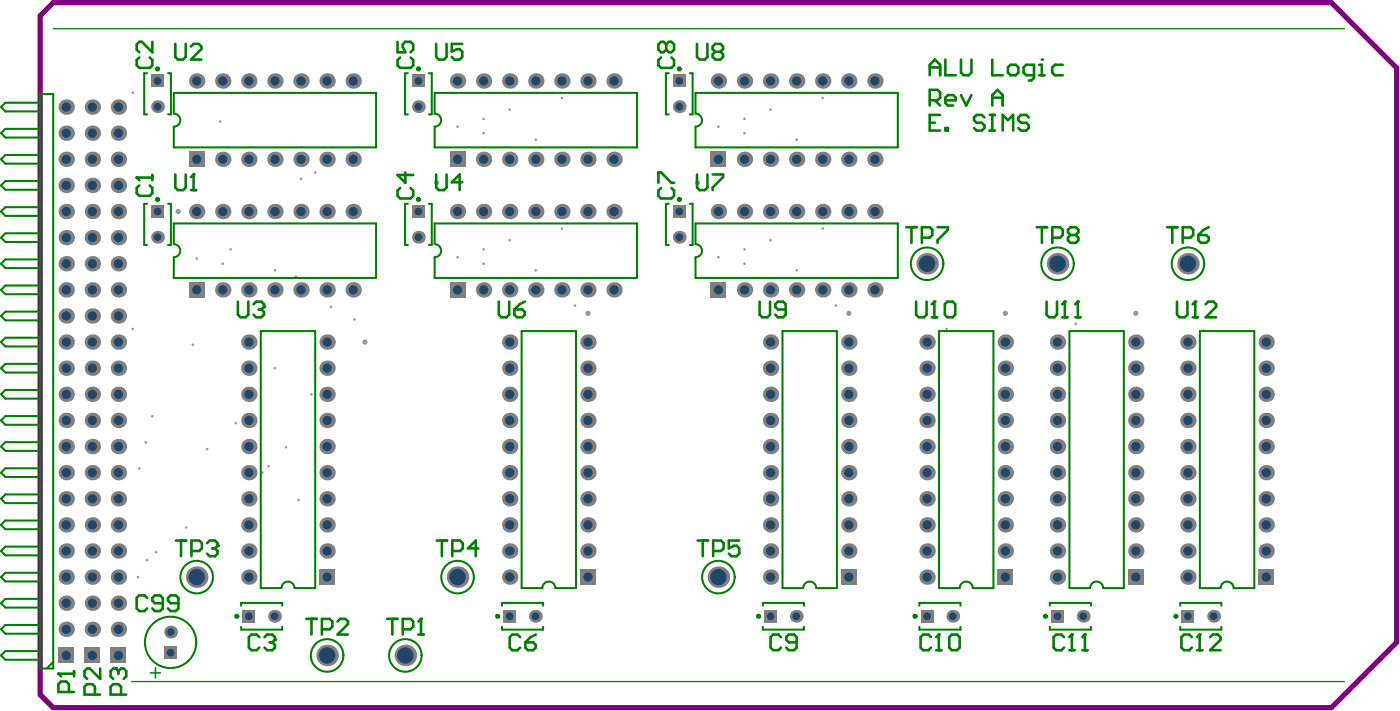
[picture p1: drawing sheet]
<svg xmlns="http://www.w3.org/2000/svg" width="454mm" height="230mm" viewBox="0 0 454 230" stroke-linecap="round" stroke-linejoin="round" font-family="sans-serif">
<path d="M17.3 .9h414.5l21.1 21.1v186.1l-21.1 21.2h-414.5l-4.3-4.2v-220z" fill="none" stroke="#800080" stroke-width="1.7"/>
<g fill="#a6968d">
<circle cx="307" cy="106.6" r=".42"/>
<circle cx="348.9" cy="104.9" r=".42"/>
<circle cx="115" cy="103.5" r=".42"/>
<circle cx="390.3" cy="107" r=".42"/>
<circle cx="47.3" cy="143.3" r=".42"/>
<circle cx="49.4" cy="134.9" r=".42"/>
<circle cx="45.2" cy="151.8" r=".42"/>
<circle cx="190.7" cy="101.5" r=".85"/>
<circle cx="275.3" cy="101.5" r=".85"/>
<circle cx="186.5" cy="99" r=".42"/>
<circle cx="271.1" cy="99" r=".42"/>
<circle cx="368.3" cy="101.5" r=".85"/>
<circle cx="326" cy="101.5" r=".85"/>
<circle cx="62.5" cy="111.7" r=".42"/>
<circle cx="118.4" cy="110.8" r=".85"/>
<circle cx="50.7" cy="178.9" r=".42"/>
<circle cx="47.7" cy="181.5" r=".42"/>
<circle cx="44.8" cy="187" r=".42"/>
<circle cx="266.8" cy="31.7" r=".42"/>
<circle cx="182.2" cy="31.7" r=".42"/>
<circle cx="60.4" cy="170.9" r=".42"/>
<circle cx="57.8" cy="68.5" r=".85"/>
<circle cx="96.8" cy="162" r=".42"/>
<circle cx="96" cy="89.7" r=".42"/>
<circle cx="92.8" cy="144.9" r=".42"/>
<circle cx="89.2" cy="87.6" r=".42"/>
<circle cx="72.2" cy="85.5" r=".42"/>
<circle cx="63.8" cy="83.8" r=".42"/>
<circle cx="87.1" cy="151" r=".42"/>
<circle cx="85" cy="153.1" r=".42"/>
<circle cx="43.1" cy="30" r=".42"/>
<circle cx="43.1" cy="106.6" r=".42"/>
<circle cx="74.8" cy="80.8" r=".42"/>
<circle cx="97.6" cy="58" r=".42"/>
<circle cx="102.3" cy="55.8" r=".42"/>
<circle cx="71.4" cy="39.3" r=".42"/>
<circle cx="107.4" cy="99.4" r=".42"/>
<circle cx="258.4" cy="45.3" r=".42"/>
<circle cx="249.9" cy="35.5" r=".42"/>
<circle cx="173.8" cy="45.3" r=".42"/>
<circle cx="165.3" cy="35.5" r=".42"/>
<circle cx="156.8" cy="38.5" r=".42"/>
<circle cx="241.4" cy="38.5" r=".42"/>
<circle cx="241.4" cy="80.8" r=".42"/>
<circle cx="249.9" cy="77.8" r=".42"/>
<circle cx="165.3" cy="77.8" r=".42"/>
<circle cx="156.8" cy="80.8" r=".42"/>
<circle cx="148.4" cy="83.3" r=".42"/>
<circle cx="226.2" cy="59.2" r=".85"/>
<circle cx="141.6" cy="59.2" r=".85"/>
<circle cx="148.4" cy="41" r=".42"/>
<circle cx="266.8" cy="74" r=".42"/>
<circle cx="182.2" cy="74" r=".42"/>
<circle cx="241.4" cy="43.2" r=".42"/>
<circle cx="233" cy="41" r=".42"/>
<circle cx="156.8" cy="43.2" r=".42"/>
<circle cx="233" cy="83.3" r=".42"/>
<circle cx="156.8" cy="85.5" r=".42"/>
<circle cx="241.4" cy="85.5" r=".42"/>
<circle cx="258.4" cy="87.6" r=".42"/>
<circle cx="173.8" cy="87.6" r=".42"/>
<circle cx="67.2" cy="145.5" r=".42"/>
<circle cx="76.5" cy="137.1" r=".42"/>
<circle cx="101" cy="127.8" r=".42"/>
<circle cx="89.2" cy="119.3" r=".42"/>
</g>
<g fill="none" stroke="#008000" stroke-width=".67">
<path d="M13 30.5h4.3v186.1h-4.3zM13 33.3h-11.3l-1.4 1.4 1.4 1.4h11.3M47.7 23.7h-.9v13.4h.9M54.5 23.7h.9v13.4h-.9M56.4 36.8v-6.7h65.6v17.7h-65.6v-6.8M132.3 23.7h-.9v13.4h.9M139.1 23.7h.9v13.4h-.9M141 36.8v-6.7h65.6v17.7h-65.6v-6.8M216.9 23.7h-.9v13.4h.9M223.7 23.7h.9v13.4h-.9M225.6 36.8v-6.7h65.6v17.7h-65.6v-6.8M13 41.7h-11.3l-1.4 1.5 1.4 1.4h11.3"/>
<path d="M13 50.2h-11.3l-1.4 1.4 1.4 1.4h11.3M13 58.7h-11.3l-1.4 1.4 1.4 1.4h11.3M13 67.1h-11.3l-1.4 1.4 1.4 1.4h11.3M13 75.6h-11.3l-1.4 1.4 1.4 1.4h11.3M47.7 66h-.9v13.4h.9M54.5 66h.9v13.4h-.9M56.4 79.1v-6.7h65.6v17.7h-65.6v-6.8M132.3 66h-.9v13.4h.9M139.1 66h.9v13.4h-.9M141 79.1v-6.7h65.6v17.7h-65.6v-6.8M216.9 66h-.9v13.4h.9M223.7 66h.9v13.4h-.9"/>
<path d="M225.6 79.1v-6.7h65.6v17.7h-65.6v-6.8M13 84h-11.3l-1.4 1.5 1.4 1.4h11.3M13 92.5h-11.3l-1.4 1.4 1.4 1.4h11.3M13 101h-11.3l-1.4 1.4 1.4 1.4h11.3M13 109.4h-11.3l-1.4 1.4 1.4 1.4h11.3M13 117.9h-11.3l-1.4 1.4 1.4 1.4h11.3M13 126.3h-11.3l-1.4 1.5 1.4 1.4h11.3M13 134.8h-11.3l-1.4 1.4 1.4 1.4h11.3M13 143.3h-11.3l-1.4 1.4 1.4 1.4h11.3M13 151.7h-11.3l-1.4 1.4 1.4 1.5h11.3M13 160.2h-11.3l-1.4 1.4 1.4 1.4h11.3M13 168.7h-11.3l-1.4 1.4 1.4 1.4h11.3"/>
<path d="M13 177.1h-11.3l-1.4 1.4 1.4 1.4h11.3M13 185.6h-11.3l-1.4 1.4 1.4 1.4h11.3M13 194h-11.3l-1.4 1.4 1.4 1.5h11.3M78.2 196.3v-1h13.3v1M91.3 190.5h-6.7v-83.2h17.6v83.2h-6.7M162.8 196.3v-1h13.3v1M175.9 190.5h-6.7v-83.2h17.6v83.2h-6.7M247.4 196.3v-1h13.3v1M260.5 190.5h-6.7v-83.2h17.6v83.2h-6.7M298.2 196.3v-1h13.3v1M311.2 190.5h-6.7v-83.2h17.7v83.2h-6.7M340.5 196.3v-1h13.3v1"/>
<path d="M353.5 190.5h-6.7v-83.2h17.7v83.2h-6.7M382.8 196.3v-1h13.3v1M395.8 190.5h-6.7v-83.2h17.7v83.2h-6.7M13 202.5h-11.3l-1.4 1.4 1.4 1.4h11.3M13 211h-11.3l-1.4 1.4 1.4 1.4h11.3M17.3 214.5l-2.2 2.1M78.2 203.1v.9h13.3v-.9M162.8 203.1v.9h13.3v-.9M247.4 203.1v.9h13.3v-.9M298.2 203.1v.9h13.3v-.9M340.5 203.1v.9h13.3v-.9M382.8 203.1v.9h13.3v-.9"/>
</g>
<path d="M17.3 9.3h418.7M42.6 220.8h393.4" fill="none" stroke="#008000" stroke-width=".42"/>
<path d="M48.7 218h3.4M50.4 216.3v3.4" fill="none" stroke="#008000" stroke-width=".5"/>
<g fill="none" stroke="#008000" stroke-width=".85">
<path d="M293.9 73.6h3.4M295.6 73.6v5.1M299 77h2.5l.9-.8v-1.7l-.9-.9h-2.5v5.1M304 73.6h3.4v.9l-3.4 3.3v.9M336.2 73.6h3.4M337.9 73.6v5.1M341.3 77h2.5l.9-.8v-1.7l-.9-.9h-2.5v5.1M347.2 76.2l-.9-.9v-.8l.9-.9h1.7l.8 .9v.8l-.8 .9M347.2 76.2l-.9 .8v.8l.9 .9h1.7l.8-.9v-.8l-.8-.8M347.2 76.2h1.7M378.5 73.6h3.4M380.2 73.6v5.1"/>
<path d="M383.6 77h2.5l.8-.8v-1.7l-.8-.9h-2.5v5.1M388.6 76.2h2.6l.8 .8v.8l-.8 .9h-1.7l-.9-.9zM392 73.6l-1.7 .9-1.7 1.7M57 175.1h3.4M58.7 175.1v5.1M62.1 178.5h2.5l.9-.8v-1.7l-.9-.9h-2.5v5.1M67.2 176l.8-.9h1.7l.9 .9v.8M141.6 175.1h3.4M143.3 175.1v5.1M146.7 178.5h2.5l.9-.8v-1.7l-.9-.9h-2.5v5.1M155.1 177.7h-3.3l2.5-2.6v5.1M226.2 175.1h3.4"/>
<path d="M227.9 175.1v5.1M231.3 178.5h2.5l.9-.8v-1.7l-.9-.9h-2.5v5.1M239.7 175.1h-3.3v2.6l1.7-.9h.8l.8 .9v1.7l-.8 .8h-1.7l-.8-.8"/>
</g>
<circle cx="70.6" cy="176.8" r=".42" fill="#008000"/>
<path d="M381.7 97.7v4.3l.9 .8h1.6l.9-.8v-4.3M387.6 97.7v5.1M386.8 102.8h1.7M68.9 177.7h.8M69.7 177.7l.9 .8v.9l-.9 .8h-1.7l-.8-.8M70.6 176.8l-.9 .9" fill="none" stroke="#008000" stroke-width=".85"/>
<circle cx="387.6" cy="97.7" r=".42" fill="#008000"/>
<path d="M339.4 97.7v4.3l.9 .8h1.6l.9-.8v-4.3M345.3 97.7v5.1M387.6 97.7l-.8 .9M391 98.6l.9-.9h1.6l.9 .9v.8l-3.4 3.4h3.4M344.5 102.8h1.7" fill="none" stroke="#008000" stroke-width=".85"/>
<circle cx="345.3" cy="97.7" r=".42" fill="#008000"/>
<path d="M345.3 97.7l-.8 .9M349.6 97.7v5.1M348.7 102.8h1.7" fill="none" stroke="#008000" stroke-width=".85"/>
<circle cx="349.6" cy="97.7" r=".42" fill="#008000"/>
<path d="M297.1 97.7v4.3l.9 .8h1.6l.9-.8v-4.3M303 97.7v5.1M349.6 97.7l-.9 .9M302.2 102.8h1.7" fill="none" stroke="#008000" stroke-width=".85"/>
<circle cx="303" cy="97.7" r=".42" fill="#008000"/>
<path d="M303 97.7l-.8 .9M307.3 97.7h1.6l.9 .9v3.4l-.9 .8h-1.6l-.9-.8v-3.4zM386.5 206.4l-.8-.8h-1.7l-.9 .8v3.4l.9 .9h1.7l.8-.9M388.2 210.7h1.7M389.1 205.6v5.1" fill="none" stroke="#008000" stroke-width=".85"/>
<circle cx="389.1" cy="205.6" r=".42" fill="#008000"/>
<path d="M345.1 206.4l-.9-.8h-1.7l-.8 .8v3.4l.8 .9h1.7l.9-.9M346.8 210.7h1.7M347.6 205.6v5.1M389.1 205.6l-.9 .8M392.4 206.4l.9-.8h1.7l.8 .8v.9l-3.4 3.4h3.4" fill="none" stroke="#008000" stroke-width=".85"/>
<circle cx="347.6" cy="205.6" r=".42" fill="#008000"/>
<path d="M347.6 205.6l-.8 .8M351 210.7h1.7M351.8 205.6v5.1" fill="none" stroke="#008000" stroke-width=".85"/>
<circle cx="351.8" cy="205.6" r=".42" fill="#008000"/>
<path d="M301.9 206.4l-.8-.8h-1.7l-.9 .8v3.4l.9 .9h1.7l.8-.9M303.6 210.7h1.7M304.5 205.6v5.1M351.8 205.6l-.8 .8" fill="none" stroke="#008000" stroke-width=".85"/>
<circle cx="304.5" cy="205.6" r=".42" fill="#008000"/>
<g fill="none" stroke="#008000" stroke-width=".85">
<path d="M141.4 14.2v4.3l.9 .8h1.7l.8-.8v-4.3M149.9 14.2h-3.4v2.6l1.7-.9h.9l.8 .9v1.7l-.8 .8h-1.7l-.9-.8M214.4 18.6l-.9 .9v1.7l.9 .8h3.4l.8-.8v-1.7l-.8-.9M216.1 14.4l-.9-.9h-.8l-.9 .9v1.7l.9 .8h.8l.9-.8M216.1 14.4l.8-.9h.9l.8 .9v1.7l-.8 .8h-.9l-.8-.8M216.1 14.4v1.7M226 14.2v4.3l.9 .8h1.7l.8-.8v-4.3M232 16.8l-.9 .8v.9l.9 .8h1.7l.8-.8v-.9l-.8-.8M232 16.8l-.9-.9v-.8l.9-.9h1.7l.8 .9v.8l-.8 .9M232 16.8h1.7M141.4 56.5v4.3l.9 .8h1.7l.8-.8v-4.3M149.9 59.1h-3.4l2.6-2.6v5.1"/>
<path d="M213.5 59.2v-3.4h.9l3.4 3.4h.8M226 56.5v4.3l.9 .8h1.7l.8-.8v-4.3M231.1 56.5h3.4v.9l-3.4 3.4v.8M214.4 60.9l-.9 .9v1.7l.9 .8h3.4l.8-.8v-1.7l-.8-.9M77.2 97.7v4.3l.8 .8h1.7l.8-.8v-4.3M82.2 98.6l.9-.9h1.7l.8 .9v.8M161.8 97.7v4.3l.8 .8h1.7l.8-.8v-4.3M170.2 97.7l-1.7 .9-1.7 1.7M246.3 97.7v4.3l.9 .8h1.7l.8-.8v-4.3M166.8 100.3h2.6l.8 .8v.9l-.8 .8h-1.7l-.9-.8zM254.8 100.3h-2.5l-.9-.9v-.8l.9-.9h1.7l.8 .9v3.4l-.8 .8h-1.7l-.9-.8M253.3 206.4l-.9-.8h-1.7l-.8 .8v3.4l.8 .9h1.7l.9-.9"/>
<path d="M258.4 208.1h-2.6l-.8-.8v-.9l.8-.8h1.7l.9 .8v3.4l-.9 .9h-1.7l-.8-.9M304.5 205.6l-.9 .8M308.7 205.6h1.7l.8 .8v3.4l-.8 .9h-1.7l-.8-.9v-3.4z"/>
</g>
<circle cx="85.6" cy="99.4" r=".42" fill="#008000"/>
<path d="M56.8 14.2v4.3l.9 .8h1.7l.8-.8v-4.3M61.9 15.1l.9-.9h1.7l.8 .9v.8l-3.4 3.4h3.4M56.8 56.5v4.3l.9 .8h1.7l.8-.8v-4.3M62.8 56.5v5.1M61.9 61.6h1.7M85.6 99.4l-.8 .9M83.9 100.3h.9M84.8 100.3l.8 .8v.9l-.8 .8h-1.7l-.9-.8" fill="none" stroke="#008000" stroke-width=".85"/>
<circle cx="62.8" cy="56.5" r=".42" fill="#008000"/>
<path d="M62.8 56.5l-.9 .9M99.3 200.5h3.4M101 200.5v5.1M104.4 203.9h2.5l.9-.8v-1.7l-.9-.9h-2.5v5.1M109.5 201.4l.8-.9h1.7l.9 .9v.8l-3.4 3.4h3.4M125.5 200.5h3.4M127.2 200.5v5.1M130.6 203.9h2.6l.8-.8v-1.7l-.8-.9h-2.6v5.1M135.7 205.6h1.7M136.5 200.5v5.1" fill="none" stroke="#008000" stroke-width=".85"/>
<circle cx="136.5" cy="200.5" r=".42" fill="#008000"/>
<path d="M37.6 216.6h-.9l-.8 .8v1.7l.8 .9M136.5 200.5l-.8 .9M39.3 225.1v-2.6l-.9-.8h-1.7l-.8 .8v2.6h5" fill="none" stroke="#008000" stroke-width=".85"/>
<circle cx="37.6" cy="216.6" r=".42" fill="#008000"/>
<g fill="none" stroke="#008000" stroke-width=".85">
<path d="M128.9 13.5v3.4h2.6l-.9-1.7v-.8l.9-.9h1.7l.8 .9v1.7l-.8 .8M129.8 18.6l-.9 .9v1.7l.9 .8h3.4l.8-.8v-1.7l-.8-.9M131.5 55.8v3.4l-2.6-2.5h5.1M129.8 60.9l-.9 .9v1.7l.9 .8h3.4l.8-.8v-1.7l-.8-.9M47.7 193.8l-.8-.9h-1.7l-.9 .9v3.3l.9 .9h1.7l.8-.9M52.8 195.4h-2.5l-.9-.8v-.8l.9-.9h1.6l.9 .9v3.3l-.9 .9h-1.6l-.9-.9M57.9 195.4h-2.6l-.8-.8v-.8l.8-.9h1.7l.9 .9v3.3l-.9 .9h-1.7l-.8-.9M32.5 216.6v3.4l-3.4-3.4h-.8l-.9 .8v1.7l.9 .9M37.6 216.6l.8 .8M38.4 217.4v.9M38.4 217.4l.9-.8h.8l.8 .8v1.7l-.8 .9M84.1 206.4l-.9-.8h-1.6l-.9 .8v3.4l.9 .9h1.6l.9-.9"/>
<path d="M85.8 206.4l.8-.8h1.7l.9 .8v.9M168.7 206.4l-.9-.8h-1.6l-.9 .8v3.4l.9 .9h1.6l.9-.9M170.4 208.1h2.5l.9 .9v.8l-.9 .9h-1.7l-.8-.9zM173.8 205.6l-1.7 .8-1.7 1.7M30.8 225.1v-2.6l-.9-.8h-1.6l-.9 .8v2.6h5.1"/>
</g>
<circle cx="89.2" cy="207.3" r=".42" fill="#008000"/>
<path d="M45.2 18.6l-.9 .9v1.7l.9 .8h3.4l.8-.8v-1.7l-.8-.9M49.4 13.5v3.4l-3.4-3.4h-.8l-.9 .9v1.7l.9 .8M44.3 57.5h5.1M49.4 56.7v1.7M45.2 60.1l-.9 .8v1.7l.9 .9h3.4l.8-.9v-1.7l-.8-.8M87.5 208.1h.8M88.3 208.1l.9 .9v.8l-.9 .9h-1.7l-.8-.9M89.2 207.3l-.9 .8" fill="none" stroke="#008000" stroke-width=".85"/>
<circle cx="44.3" cy="57.5" r=".42" fill="#008000"/>
<path d="M44.3 57.5l.9 .9M19 218.3h5M24 217.4v1.7M22.3 224.2v-2.5l-.8-.9h-1.7l-.8 .9v2.5h5" fill="none" stroke="#008000" stroke-width=".85"/>
<circle cx="19" cy="218.3" r=".42" fill="#008000"/>
<path d="M306.6 19.3v5.1h3.4M311.7 19.3v4.2l.8 .9h1.7l.8-.9v-4.2M321.8 19.3v5.1h3.4M301.5 24.4v-3.4l1.7-1.7 1.7 1.7v3.4M301.5 21.8h3.4M326.9 21.8l.8-.8h1.7l.9 .8v1.7l-.9 .9h-1.7l-.8-.9zM335.3 24.4h-2.5l-.8-.9v-1.7l.8-.8h2.5v4.2l-.8 .9h-.9M337 24.4h1.7M337 21h.9v3.4M19 218.3l.8 .8" fill="none" stroke="#008000" stroke-width=".85"/>
<circle cx="337.9" cy="19.3" r=".42" fill="#008000"/>
<g fill="none" stroke="#008000" stroke-width=".85">
<path d="M301.5 32.5h2.5l.9-.8v-1.7l-.9-.9h-2.5v5.1M301.5 39.8h1.7M303.2 32.5l1.7 1.7M304.9 37.2h-3.4v5.1h3.4M306.6 32.5h3.4v-.8l-.9-.9h-1.7l-.8 .9v1.6l.8 .9h1.7M311.7 30.8l1.6 3.4 1.7-3.4M319.3 38.1l-.9-.9h-1.7l-.8 .9v.8l.8 .9h1.7l.9 .8v.9l-.9 .8h-1.7l-.8-.8M321 37.2h1.6M321.8 34.2v-3.4l1.7-1.7 1.7 1.7v3.4M321.8 37.2v5.1M321.8 31.7h3.4M333.6 38.1l-.8-.9h-1.7l-.8 .9v.8l.8 .9h1.7l.8 .8v.9l-.8 .8h-1.7l-.8-.8"/>
<path d="M344.6 21h-2.5l-.8 .8v1.7l.8 .9h2.5M306.6 41.5h.8v.8h-.8zM321 42.3h1.6M325.2 42.3v-5.1l1.7 1.7 1.7-1.7v5.1"/>
</g>
<g fill="none" stroke="#008000" stroke-width=".67">
<path d="M56.4 36.8a2.12 2.12 0 0 1 2.1 2.1 2.12 2.12 0 0 1-2.1 2.1M141 36.8a2.12 2.12 0 0 1 2.1 2.1 2.12 2.12 0 0 1-2.1 2.1M225.6 36.8a2.12 2.12 0 0 1 2.1 2.1 2.12 2.12 0 0 1-2.1 2.1M56.4 79.1a2.12 2.12 0 0 1 2.1 2.1 2.12 2.12 0 0 1-2.1 2.1M141 79.1a2.12 2.12 0 0 1 2.1 2.1 2.12 2.12 0 0 1-2.1 2.1M225.6 79.1a2.12 2.12 0 0 1 2.1 2.1 2.12 2.12 0 0 1-2.1 2.1M91.3 190.5a2.11 2.11 0 0 1 2.1-2.1 2.11 2.11 0 0 1 2.1 2.1M175.9 190.5a2.11 2.11 0 0 1 2.1-2.1 2.11 2.11 0 0 1 2.1 2.1M260.5 190.5a2.11 2.11 0 0 1 2.1-2.1 2.11 2.11 0 0 1 2.1 2.1M311.2 190.5a2.11 2.11 0 0 1 2.1-2.1 2.11 2.11 0 0 1 2.2 2.1M353.5 190.5a2.11 2.11 0 0 1 2.1-2.1 2.11 2.11 0 0 1 2.2 2.1M395.8 190.5a2.11 2.11 0 0 1 2.1-2.1 2.11 2.11 0 0 1 2.2 2.1"/>
<circle cx="300.7" cy="85.5" r="5.3"/>
<circle cx="343" cy="85.5" r="5.3"/>
<circle cx="385.3" cy="85.5" r="5.3"/>
<circle cx="63.8" cy="187" r="5.3"/>
<circle cx="148.4" cy="187" r="5.3"/>
<circle cx="233" cy="187" r="5.3"/>
<circle cx="55.3" cy="208.1" r="8.3"/>
<circle cx="106.1" cy="212.4" r="5.3"/>
<circle cx="131.5" cy="212.4" r="5.3"/>
</g>
<g fill="none" stroke="#008000" stroke-width=".83">
<circle cx="51.1" cy="22.3" r=".42"/>
<circle cx="135.7" cy="22.3" r=".42"/>
<circle cx="220.3" cy="22.3" r=".42"/>
<circle cx="51.1" cy="64.6" r=".42"/>
<circle cx="135.7" cy="64.6" r=".42"/>
<circle cx="220.3" cy="64.6" r=".42"/>
<circle cx="76.8" cy="199.7" r=".42"/>
<circle cx="161.4" cy="199.7" r=".42"/>
<circle cx="246" cy="199.7" r=".42"/>
<circle cx="296.7" cy="199.7" r=".42"/>
<circle cx="339" cy="199.7" r=".42"/>
<circle cx="381.3" cy="199.7" r=".42"/>
</g>
<path d="M19 209.9h5v5h-5z" fill-rule="evenodd" fill="#808080"/>
<circle cx="21.5" cy="212.4" r="1.5" fill="#1f4769"/>
<circle cx="21.5" cy="170.1" r="2.5" fill="#808080"/>
<circle cx="21.5" cy="170.1" r="1.5" fill="#1f4769"/>
<circle cx="21.5" cy="203.9" r="2.5" fill="#808080"/>
<circle cx="21.5" cy="203.9" r="1.5" fill="#1f4769"/>
<circle cx="21.5" cy="195.4" r="2.5" fill="#808080"/>
<circle cx="21.5" cy="195.4" r="1.5" fill="#1f4769"/>
<circle cx="21.5" cy="187" r="2.5" fill="#808080"/>
<circle cx="21.5" cy="187" r="1.5" fill="#1f4769"/>
<circle cx="21.5" cy="178.5" r="2.5" fill="#808080"/>
<circle cx="21.5" cy="178.5" r="1.5" fill="#1f4769"/>
<circle cx="21.5" cy="161.6" r="2.5" fill="#808080"/>
<circle cx="21.5" cy="161.6" r="1.5" fill="#1f4769"/>
<circle cx="29.9" cy="178.5" r="2.5" fill="#808080"/>
<circle cx="29.9" cy="178.5" r="1.5" fill="#1f4769"/>
<circle cx="29.9" cy="170.1" r="2.5" fill="#808080"/>
<circle cx="29.9" cy="170.1" r="1.5" fill="#1f4769"/>
<circle cx="29.9" cy="187" r="2.5" fill="#808080"/>
<circle cx="29.9" cy="187" r="1.5" fill="#1f4769"/>
<circle cx="29.9" cy="195.4" r="2.5" fill="#808080"/>
<circle cx="29.9" cy="195.4" r="1.5" fill="#1f4769"/>
<path d="M27.4 209.9h5v5h-5z" fill-rule="evenodd" fill="#808080"/>
<circle cx="29.9" cy="212.4" r="1.5" fill="#1f4769"/>
<circle cx="29.9" cy="203.9" r="2.5" fill="#808080"/>
<circle cx="29.9" cy="203.9" r="1.5" fill="#1f4769"/>
<circle cx="29.9" cy="161.6" r="2.5" fill="#808080"/>
<circle cx="29.9" cy="161.6" r="1.5" fill="#1f4769"/>
<circle cx="29.9" cy="153.1" r="2.5" fill="#808080"/>
<circle cx="29.9" cy="153.1" r="1.5" fill="#1f4769"/>
<circle cx="38.4" cy="178.5" r="2.5" fill="#808080"/>
<circle cx="38.4" cy="178.5" r="1.5" fill="#1f4769"/>
<circle cx="38.4" cy="187" r="2.5" fill="#808080"/>
<circle cx="38.4" cy="187" r="1.5" fill="#1f4769"/>
<circle cx="38.4" cy="170.1" r="2.5" fill="#808080"/>
<circle cx="38.4" cy="170.1" r="1.5" fill="#1f4769"/>
<path d="M35.9 209.9h5v5h-5z" fill-rule="evenodd" fill="#808080"/>
<circle cx="38.4" cy="212.4" r="1.5" fill="#1f4769"/>
<circle cx="38.4" cy="203.9" r="2.5" fill="#808080"/>
<circle cx="38.4" cy="203.9" r="1.5" fill="#1f4769"/>
<circle cx="38.4" cy="195.4" r="2.5" fill="#808080"/>
<circle cx="38.4" cy="195.4" r="1.5" fill="#1f4769"/>
<circle cx="38.4" cy="161.6" r="2.5" fill="#808080"/>
<circle cx="38.4" cy="161.6" r="1.5" fill="#1f4769"/>
<path d="M53.2 209.4h4.2v4.1h-4.2z" fill-rule="evenodd" fill="#808080"/>
<circle cx="55.3" cy="211.5" r="1.25" fill="#1f4769"/>
<circle cx="55.3" cy="204.8" r="2.08" fill="#808080"/>
<circle cx="55.3" cy="204.8" r="1.25" fill="#1f4769"/>
<circle cx="63.8" cy="187" r="3.5" fill="#808080"/>
<circle cx="63.8" cy="187" r="2.67" fill="#1f4769"/>
<circle cx="80.7" cy="178.5" r="2.5" fill="#808080"/>
<circle cx="80.7" cy="178.5" r="1.5" fill="#1f4769"/>
<path d="M78.6 197.6h4.2v4.2h-4.2z" fill-rule="evenodd" fill="#808080"/>
<circle cx="80.7" cy="199.7" r="1.25" fill="#1f4769"/>
<circle cx="21.5" cy="153.1" r="2.5" fill="#808080"/>
<circle cx="21.5" cy="153.1" r="1.5" fill="#1f4769"/>
<circle cx="21.5" cy="144.7" r="2.5" fill="#808080"/>
<circle cx="21.5" cy="144.7" r="1.5" fill="#1f4769"/>
<circle cx="21.5" cy="102.4" r="2.5" fill="#808080"/>
<circle cx="21.5" cy="102.4" r="1.5" fill="#1f4769"/>
<circle cx="21.5" cy="127.8" r="2.5" fill="#808080"/>
<circle cx="21.5" cy="127.8" r="1.5" fill="#1f4769"/>
<circle cx="21.5" cy="119.3" r="2.5" fill="#808080"/>
<circle cx="21.5" cy="119.3" r="1.5" fill="#1f4769"/>
<circle cx="21.5" cy="110.8" r="2.5" fill="#808080"/>
<circle cx="21.5" cy="110.8" r="1.5" fill="#1f4769"/>
<circle cx="21.5" cy="136.2" r="2.5" fill="#808080"/>
<circle cx="21.5" cy="136.2" r="1.5" fill="#1f4769"/>
<circle cx="29.9" cy="144.7" r="2.5" fill="#808080"/>
<circle cx="29.9" cy="144.7" r="1.5" fill="#1f4769"/>
<circle cx="29.9" cy="127.8" r="2.5" fill="#808080"/>
<circle cx="29.9" cy="127.8" r="1.5" fill="#1f4769"/>
<circle cx="29.9" cy="102.4" r="2.5" fill="#808080"/>
<circle cx="29.9" cy="102.4" r="1.5" fill="#1f4769"/>
<circle cx="29.9" cy="119.3" r="2.5" fill="#808080"/>
<circle cx="29.9" cy="119.3" r="1.5" fill="#1f4769"/>
<circle cx="29.9" cy="110.8" r="2.5" fill="#808080"/>
<circle cx="29.9" cy="110.8" r="1.5" fill="#1f4769"/>
<circle cx="29.9" cy="136.2" r="2.5" fill="#808080"/>
<circle cx="29.9" cy="136.2" r="1.5" fill="#1f4769"/>
<circle cx="38.4" cy="153.1" r="2.5" fill="#808080"/>
<circle cx="38.4" cy="153.1" r="1.5" fill="#1f4769"/>
<circle cx="38.4" cy="144.7" r="2.5" fill="#808080"/>
<circle cx="38.4" cy="144.7" r="1.5" fill="#1f4769"/>
<circle cx="38.4" cy="127.8" r="2.5" fill="#808080"/>
<circle cx="38.4" cy="127.8" r="1.5" fill="#1f4769"/>
<circle cx="38.4" cy="136.2" r="2.5" fill="#808080"/>
<circle cx="38.4" cy="136.2" r="1.5" fill="#1f4769"/>
<circle cx="38.4" cy="110.8" r="2.5" fill="#808080"/>
<circle cx="38.4" cy="110.8" r="1.5" fill="#1f4769"/>
<circle cx="38.4" cy="102.4" r="2.5" fill="#808080"/>
<circle cx="38.4" cy="102.4" r="1.5" fill="#1f4769"/>
<circle cx="38.4" cy="93.9" r="2.5" fill="#808080"/>
<circle cx="38.4" cy="93.9" r="1.5" fill="#1f4769"/>
<circle cx="38.4" cy="119.3" r="2.5" fill="#808080"/>
<circle cx="38.4" cy="119.3" r="1.5" fill="#1f4769"/>
<circle cx="72.2" cy="93.9" r="2.5" fill="#808080"/>
<circle cx="72.2" cy="93.9" r="1.5" fill="#1f4769"/>
<circle cx="80.7" cy="119.3" r="2.5" fill="#808080"/>
<circle cx="80.7" cy="119.3" r="1.5" fill="#1f4769"/>
<circle cx="80.7" cy="110.8" r="2.5" fill="#808080"/>
<circle cx="80.7" cy="110.8" r="1.5" fill="#1f4769"/>
<circle cx="80.7" cy="170.1" r="2.5" fill="#808080"/>
<circle cx="80.7" cy="170.1" r="1.5" fill="#1f4769"/>
<circle cx="80.7" cy="187" r="2.5" fill="#808080"/>
<circle cx="80.7" cy="187" r="1.5" fill="#1f4769"/>
<circle cx="80.7" cy="161.6" r="2.5" fill="#808080"/>
<circle cx="80.7" cy="161.6" r="1.5" fill="#1f4769"/>
<circle cx="80.7" cy="153.1" r="2.5" fill="#808080"/>
<circle cx="80.7" cy="153.1" r="1.5" fill="#1f4769"/>
<circle cx="89" cy="199.7" r="2.08" fill="#808080"/>
<circle cx="89" cy="199.7" r="1.25" fill="#1f4769"/>
<path d="M103.6 184.5h5v5h-5z" fill-rule="evenodd" fill="#808080"/>
<circle cx="106.1" cy="187" r="1.5" fill="#1f4769"/>
<circle cx="106.1" cy="170.1" r="2.5" fill="#808080"/>
<circle cx="106.1" cy="170.1" r="1.5" fill="#1f4769"/>
<circle cx="106.1" cy="178.5" r="2.5" fill="#808080"/>
<circle cx="106.1" cy="178.5" r="1.5" fill="#1f4769"/>
<circle cx="106.1" cy="212.4" r="3.5" fill="#808080"/>
<circle cx="106.1" cy="212.4" r="2.67" fill="#1f4769"/>
<circle cx="106.1" cy="161.6" r="2.5" fill="#808080"/>
<circle cx="106.1" cy="161.6" r="1.5" fill="#1f4769"/>
<circle cx="106.1" cy="153.1" r="2.5" fill="#808080"/>
<circle cx="106.1" cy="153.1" r="1.5" fill="#1f4769"/>
<circle cx="131.5" cy="212.4" r="3.5" fill="#808080"/>
<circle cx="131.5" cy="212.4" r="2.67" fill="#1f4769"/>
<circle cx="148.4" cy="187" r="3.5" fill="#808080"/>
<circle cx="148.4" cy="187" r="2.67" fill="#1f4769"/>
<circle cx="165.3" cy="161.6" r="2.5" fill="#808080"/>
<circle cx="165.3" cy="161.6" r="1.5" fill="#1f4769"/>
<circle cx="165.3" cy="178.5" r="2.5" fill="#808080"/>
<circle cx="165.3" cy="178.5" r="1.5" fill="#1f4769"/>
<circle cx="165.3" cy="187" r="2.5" fill="#808080"/>
<circle cx="165.3" cy="187" r="1.5" fill="#1f4769"/>
<circle cx="165.3" cy="170.1" r="2.5" fill="#808080"/>
<circle cx="165.3" cy="170.1" r="1.5" fill="#1f4769"/>
<path d="M163.2 197.6h4.2v4.2h-4.2z" fill-rule="evenodd" fill="#808080"/>
<circle cx="165.3" cy="199.7" r="1.25" fill="#1f4769"/>
<circle cx="165.3" cy="153.1" r="2.5" fill="#808080"/>
<circle cx="165.3" cy="153.1" r="1.5" fill="#1f4769"/>
<circle cx="173.6" cy="199.7" r="2.08" fill="#808080"/>
<circle cx="173.6" cy="199.7" r="1.25" fill="#1f4769"/>
<circle cx="190.7" cy="170.1" r="2.5" fill="#808080"/>
<circle cx="190.7" cy="170.1" r="1.5" fill="#1f4769"/>
<circle cx="190.7" cy="161.6" r="2.5" fill="#808080"/>
<circle cx="190.7" cy="161.6" r="1.5" fill="#1f4769"/>
<path d="M188.2 184.5h5v5h-5z" fill-rule="evenodd" fill="#808080"/>
<circle cx="190.7" cy="187" r="1.5" fill="#1f4769"/>
<circle cx="190.7" cy="178.5" r="2.5" fill="#808080"/>
<circle cx="190.7" cy="178.5" r="1.5" fill="#1f4769"/>
<circle cx="190.7" cy="153.1" r="2.5" fill="#808080"/>
<circle cx="190.7" cy="153.1" r="1.5" fill="#1f4769"/>
<circle cx="233" cy="187" r="3.5" fill="#808080"/>
<circle cx="233" cy="187" r="2.67" fill="#1f4769"/>
<circle cx="249.9" cy="178.5" r="2.5" fill="#808080"/>
<circle cx="249.9" cy="178.5" r="1.5" fill="#1f4769"/>
<circle cx="249.9" cy="153.1" r="2.5" fill="#808080"/>
<circle cx="249.9" cy="153.1" r="1.5" fill="#1f4769"/>
<circle cx="80.7" cy="144.7" r="2.5" fill="#808080"/>
<circle cx="80.7" cy="144.7" r="1.5" fill="#1f4769"/>
<circle cx="80.7" cy="136.2" r="2.5" fill="#808080"/>
<circle cx="80.7" cy="136.2" r="1.5" fill="#1f4769"/>
<circle cx="80.7" cy="127.8" r="2.5" fill="#808080"/>
<circle cx="80.7" cy="127.8" r="1.5" fill="#1f4769"/>
<circle cx="80.7" cy="93.9" r="2.5" fill="#808080"/>
<circle cx="80.7" cy="93.9" r="1.5" fill="#1f4769"/>
<circle cx="106.1" cy="144.7" r="2.5" fill="#808080"/>
<circle cx="106.1" cy="144.7" r="1.5" fill="#1f4769"/>
<circle cx="106.1" cy="136.2" r="2.5" fill="#808080"/>
<circle cx="106.1" cy="136.2" r="1.5" fill="#1f4769"/>
<circle cx="106.1" cy="127.8" r="2.5" fill="#808080"/>
<circle cx="106.1" cy="127.8" r="1.5" fill="#1f4769"/>
<circle cx="106.1" cy="119.3" r="2.5" fill="#808080"/>
<circle cx="106.1" cy="119.3" r="1.5" fill="#1f4769"/>
<circle cx="106.1" cy="93.9" r="2.5" fill="#808080"/>
<circle cx="106.1" cy="93.9" r="1.5" fill="#1f4769"/>
<circle cx="106.1" cy="110.8" r="2.5" fill="#808080"/>
<circle cx="106.1" cy="110.8" r="1.5" fill="#1f4769"/>
<path d="M145.9 91.4h5v5h-5z" fill-rule="evenodd" fill="#808080"/>
<circle cx="148.4" cy="93.9" r="1.5" fill="#1f4769"/>
<circle cx="156.8" cy="93.9" r="2.5" fill="#808080"/>
<circle cx="156.8" cy="93.9" r="1.5" fill="#1f4769"/>
<circle cx="165.3" cy="144.7" r="2.5" fill="#808080"/>
<circle cx="165.3" cy="144.7" r="1.5" fill="#1f4769"/>
<circle cx="165.3" cy="136.2" r="2.5" fill="#808080"/>
<circle cx="165.3" cy="136.2" r="1.5" fill="#1f4769"/>
<circle cx="165.3" cy="127.8" r="2.5" fill="#808080"/>
<circle cx="165.3" cy="127.8" r="1.5" fill="#1f4769"/>
<circle cx="165.3" cy="119.3" r="2.5" fill="#808080"/>
<circle cx="165.3" cy="119.3" r="1.5" fill="#1f4769"/>
<circle cx="165.3" cy="110.8" r="2.5" fill="#808080"/>
<circle cx="165.3" cy="110.8" r="1.5" fill="#1f4769"/>
<circle cx="190.7" cy="144.7" r="2.5" fill="#808080"/>
<circle cx="190.7" cy="144.7" r="1.5" fill="#1f4769"/>
<circle cx="190.7" cy="136.2" r="2.5" fill="#808080"/>
<circle cx="190.7" cy="136.2" r="1.5" fill="#1f4769"/>
<circle cx="190.7" cy="127.8" r="2.5" fill="#808080"/>
<circle cx="190.7" cy="127.8" r="1.5" fill="#1f4769"/>
<circle cx="190.7" cy="119.3" r="2.5" fill="#808080"/>
<circle cx="190.7" cy="119.3" r="1.5" fill="#1f4769"/>
<circle cx="190.7" cy="110.8" r="2.5" fill="#808080"/>
<circle cx="190.7" cy="110.8" r="1.5" fill="#1f4769"/>
<circle cx="249.9" cy="144.7" r="2.5" fill="#808080"/>
<circle cx="249.9" cy="144.7" r="1.5" fill="#1f4769"/>
<circle cx="21.5" cy="85.5" r="2.5" fill="#808080"/>
<circle cx="21.5" cy="85.5" r="1.5" fill="#1f4769"/>
<circle cx="21.5" cy="93.9" r="2.5" fill="#808080"/>
<circle cx="21.5" cy="93.9" r="1.5" fill="#1f4769"/>
<circle cx="21.5" cy="77" r="2.5" fill="#808080"/>
<circle cx="21.5" cy="77" r="1.5" fill="#1f4769"/>
<circle cx="21.5" cy="68.5" r="2.5" fill="#808080"/>
<circle cx="21.5" cy="68.5" r="1.5" fill="#1f4769"/>
<circle cx="29.9" cy="93.9" r="2.5" fill="#808080"/>
<circle cx="29.9" cy="93.9" r="1.5" fill="#1f4769"/>
<circle cx="29.9" cy="85.5" r="2.5" fill="#808080"/>
<circle cx="29.9" cy="85.5" r="1.5" fill="#1f4769"/>
<circle cx="29.9" cy="77" r="2.5" fill="#808080"/>
<circle cx="29.9" cy="77" r="1.5" fill="#1f4769"/>
<circle cx="29.9" cy="68.5" r="2.5" fill="#808080"/>
<circle cx="29.9" cy="68.5" r="1.5" fill="#1f4769"/>
<circle cx="38.4" cy="85.5" r="2.5" fill="#808080"/>
<circle cx="38.4" cy="85.5" r="1.5" fill="#1f4769"/>
<circle cx="38.4" cy="77" r="2.5" fill="#808080"/>
<circle cx="38.4" cy="77" r="1.5" fill="#1f4769"/>
<circle cx="38.4" cy="68.5" r="2.5" fill="#808080"/>
<circle cx="38.4" cy="68.5" r="1.5" fill="#1f4769"/>
<circle cx="38.4" cy="60.1" r="2.5" fill="#808080"/>
<circle cx="38.4" cy="60.1" r="1.5" fill="#1f4769"/>
<circle cx="51.1" cy="76.9" r="2.08" fill="#808080"/>
<circle cx="51.1" cy="76.9" r="1.25" fill="#1f4769"/>
<path d="M49 66.5h4.2v4.1h-4.2z" fill-rule="evenodd" fill="#808080"/>
<circle cx="51.1" cy="68.5" r="1.25" fill="#1f4769"/>
<path d="M61.3 91.4h5v5h-5z" fill-rule="evenodd" fill="#808080"/>
<circle cx="63.8" cy="93.9" r="1.5" fill="#1f4769"/>
<circle cx="63.8" cy="68.5" r="2.5" fill="#808080"/>
<circle cx="63.8" cy="68.5" r="1.5" fill="#1f4769"/>
<circle cx="72.2" cy="68.5" r="2.5" fill="#808080"/>
<circle cx="72.2" cy="68.5" r="1.5" fill="#1f4769"/>
<circle cx="80.7" cy="68.5" r="2.5" fill="#808080"/>
<circle cx="80.7" cy="68.5" r="1.5" fill="#1f4769"/>
<circle cx="89.2" cy="93.9" r="2.5" fill="#808080"/>
<circle cx="89.2" cy="93.9" r="1.5" fill="#1f4769"/>
<circle cx="89.2" cy="68.5" r="2.5" fill="#808080"/>
<circle cx="89.2" cy="68.5" r="1.5" fill="#1f4769"/>
<circle cx="97.6" cy="93.9" r="2.5" fill="#808080"/>
<circle cx="97.6" cy="93.9" r="1.5" fill="#1f4769"/>
<circle cx="97.6" cy="68.5" r="2.5" fill="#808080"/>
<circle cx="97.6" cy="68.5" r="1.5" fill="#1f4769"/>
<circle cx="106.1" cy="68.5" r="2.5" fill="#808080"/>
<circle cx="106.1" cy="68.5" r="1.5" fill="#1f4769"/>
<circle cx="114.5" cy="93.9" r="2.5" fill="#808080"/>
<circle cx="114.5" cy="93.9" r="1.5" fill="#1f4769"/>
<circle cx="114.5" cy="68.5" r="2.5" fill="#808080"/>
<circle cx="114.5" cy="68.5" r="1.5" fill="#1f4769"/>
<circle cx="135.7" cy="76.9" r="2.08" fill="#808080"/>
<circle cx="135.7" cy="76.9" r="1.25" fill="#1f4769"/>
<circle cx="21.5" cy="60.1" r="2.5" fill="#808080"/>
<circle cx="21.5" cy="60.1" r="1.5" fill="#1f4769"/>
<circle cx="21.5" cy="51.6" r="2.5" fill="#808080"/>
<circle cx="21.5" cy="51.6" r="1.5" fill="#1f4769"/>
<circle cx="21.5" cy="43.2" r="2.5" fill="#808080"/>
<circle cx="21.5" cy="43.2" r="1.5" fill="#1f4769"/>
<circle cx="21.5" cy="34.7" r="2.5" fill="#808080"/>
<circle cx="21.5" cy="34.7" r="1.5" fill="#1f4769"/>
<circle cx="29.9" cy="60.1" r="2.5" fill="#808080"/>
<circle cx="29.9" cy="60.1" r="1.5" fill="#1f4769"/>
<circle cx="29.9" cy="51.6" r="2.5" fill="#808080"/>
<circle cx="29.9" cy="51.6" r="1.5" fill="#1f4769"/>
<circle cx="29.9" cy="43.2" r="2.5" fill="#808080"/>
<circle cx="29.9" cy="43.2" r="1.5" fill="#1f4769"/>
<circle cx="29.9" cy="34.7" r="2.5" fill="#808080"/>
<circle cx="29.9" cy="34.7" r="1.5" fill="#1f4769"/>
<circle cx="38.4" cy="51.6" r="2.5" fill="#808080"/>
<circle cx="38.4" cy="51.6" r="1.5" fill="#1f4769"/>
<circle cx="38.4" cy="43.2" r="2.5" fill="#808080"/>
<circle cx="38.4" cy="43.2" r="1.5" fill="#1f4769"/>
<circle cx="38.4" cy="34.7" r="2.5" fill="#808080"/>
<circle cx="38.4" cy="34.7" r="1.5" fill="#1f4769"/>
<path d="M49 24.2h4.2v4.1h-4.2z" fill-rule="evenodd" fill="#808080"/>
<circle cx="51.1" cy="26.2" r="1.25" fill="#1f4769"/>
<circle cx="51.1" cy="34.6" r="2.08" fill="#808080"/>
<circle cx="51.1" cy="34.6" r="1.25" fill="#1f4769"/>
<path d="M61.3 49.1h5v5h-5z" fill-rule="evenodd" fill="#808080"/>
<circle cx="63.8" cy="51.6" r="1.5" fill="#1f4769"/>
<circle cx="63.8" cy="26.2" r="2.5" fill="#808080"/>
<circle cx="63.8" cy="26.2" r="1.5" fill="#1f4769"/>
<circle cx="72.2" cy="51.6" r="2.5" fill="#808080"/>
<circle cx="72.2" cy="51.6" r="1.5" fill="#1f4769"/>
<circle cx="72.2" cy="26.2" r="2.5" fill="#808080"/>
<circle cx="72.2" cy="26.2" r="1.5" fill="#1f4769"/>
<circle cx="80.7" cy="51.6" r="2.5" fill="#808080"/>
<circle cx="80.7" cy="51.6" r="1.5" fill="#1f4769"/>
<circle cx="80.7" cy="26.2" r="2.5" fill="#808080"/>
<circle cx="80.7" cy="26.2" r="1.5" fill="#1f4769"/>
<circle cx="89.2" cy="51.6" r="2.5" fill="#808080"/>
<circle cx="89.2" cy="51.6" r="1.5" fill="#1f4769"/>
<circle cx="89.2" cy="26.2" r="2.5" fill="#808080"/>
<circle cx="89.2" cy="26.2" r="1.5" fill="#1f4769"/>
<circle cx="97.6" cy="51.6" r="2.5" fill="#808080"/>
<circle cx="97.6" cy="51.6" r="1.5" fill="#1f4769"/>
<circle cx="97.6" cy="26.2" r="2.5" fill="#808080"/>
<circle cx="97.6" cy="26.2" r="1.5" fill="#1f4769"/>
<circle cx="106.1" cy="51.6" r="2.5" fill="#808080"/>
<circle cx="106.1" cy="51.6" r="1.5" fill="#1f4769"/>
<circle cx="106.1" cy="26.2" r="2.5" fill="#808080"/>
<circle cx="106.1" cy="26.2" r="1.5" fill="#1f4769"/>
<circle cx="114.5" cy="51.6" r="2.5" fill="#808080"/>
<circle cx="114.5" cy="51.6" r="1.5" fill="#1f4769"/>
<circle cx="114.5" cy="26.2" r="2.5" fill="#808080"/>
<circle cx="114.5" cy="26.2" r="1.5" fill="#1f4769"/>
<path d="M133.6 66.5h4.2v4.1h-4.2z" fill-rule="evenodd" fill="#808080"/>
<circle cx="135.7" cy="68.5" r="1.25" fill="#1f4769"/>
<circle cx="148.4" cy="68.5" r="2.5" fill="#808080"/>
<circle cx="148.4" cy="68.5" r="1.5" fill="#1f4769"/>
<circle cx="156.8" cy="68.5" r="2.5" fill="#808080"/>
<circle cx="156.8" cy="68.5" r="1.5" fill="#1f4769"/>
<circle cx="165.3" cy="93.9" r="2.5" fill="#808080"/>
<circle cx="165.3" cy="93.9" r="1.5" fill="#1f4769"/>
<circle cx="165.3" cy="68.5" r="2.5" fill="#808080"/>
<circle cx="165.3" cy="68.5" r="1.5" fill="#1f4769"/>
<circle cx="173.8" cy="93.9" r="2.5" fill="#808080"/>
<circle cx="173.8" cy="93.9" r="1.5" fill="#1f4769"/>
<circle cx="173.8" cy="68.5" r="2.5" fill="#808080"/>
<circle cx="173.8" cy="68.5" r="1.5" fill="#1f4769"/>
<circle cx="182.2" cy="93.9" r="2.5" fill="#808080"/>
<circle cx="182.2" cy="93.9" r="1.5" fill="#1f4769"/>
<circle cx="182.2" cy="68.5" r="2.5" fill="#808080"/>
<circle cx="182.2" cy="68.5" r="1.5" fill="#1f4769"/>
<circle cx="190.7" cy="93.9" r="2.5" fill="#808080"/>
<circle cx="190.7" cy="93.9" r="1.5" fill="#1f4769"/>
<circle cx="190.7" cy="68.5" r="2.5" fill="#808080"/>
<circle cx="190.7" cy="68.5" r="1.5" fill="#1f4769"/>
<circle cx="190.7" cy="51.6" r="2.5" fill="#808080"/>
<circle cx="190.7" cy="51.6" r="1.5" fill="#1f4769"/>
<circle cx="199.1" cy="93.9" r="2.5" fill="#808080"/>
<circle cx="199.1" cy="93.9" r="1.5" fill="#1f4769"/>
<circle cx="199.1" cy="68.5" r="2.5" fill="#808080"/>
<circle cx="199.1" cy="68.5" r="1.5" fill="#1f4769"/>
<circle cx="220.3" cy="76.9" r="2.08" fill="#808080"/>
<circle cx="220.3" cy="76.9" r="1.25" fill="#1f4769"/>
<path d="M218.2 66.5h4.2v4.1h-4.2z" fill-rule="evenodd" fill="#808080"/>
<circle cx="220.3" cy="68.5" r="1.25" fill="#1f4769"/>
<path d="M230.5 91.4h5v5h-5z" fill-rule="evenodd" fill="#808080"/>
<circle cx="233" cy="93.9" r="1.5" fill="#1f4769"/>
<circle cx="233" cy="68.5" r="2.5" fill="#808080"/>
<circle cx="233" cy="68.5" r="1.5" fill="#1f4769"/>
<circle cx="241.4" cy="93.9" r="2.5" fill="#808080"/>
<circle cx="241.4" cy="93.9" r="1.5" fill="#1f4769"/>
<circle cx="241.4" cy="68.5" r="2.5" fill="#808080"/>
<circle cx="241.4" cy="68.5" r="1.5" fill="#1f4769"/>
<circle cx="135.7" cy="34.6" r="2.08" fill="#808080"/>
<circle cx="135.7" cy="34.6" r="1.25" fill="#1f4769"/>
<path d="M133.6 24.2h4.2v4.1h-4.2z" fill-rule="evenodd" fill="#808080"/>
<circle cx="135.7" cy="26.2" r="1.25" fill="#1f4769"/>
<path d="M145.9 49.1h5v5h-5z" fill-rule="evenodd" fill="#808080"/>
<circle cx="148.4" cy="51.6" r="1.5" fill="#1f4769"/>
<circle cx="148.4" cy="26.2" r="2.5" fill="#808080"/>
<circle cx="148.4" cy="26.2" r="1.5" fill="#1f4769"/>
<circle cx="156.8" cy="51.6" r="2.5" fill="#808080"/>
<circle cx="156.8" cy="51.6" r="1.5" fill="#1f4769"/>
<circle cx="156.8" cy="26.2" r="2.5" fill="#808080"/>
<circle cx="156.8" cy="26.2" r="1.5" fill="#1f4769"/>
<circle cx="165.3" cy="51.6" r="2.5" fill="#808080"/>
<circle cx="165.3" cy="51.6" r="1.5" fill="#1f4769"/>
<circle cx="165.3" cy="26.2" r="2.5" fill="#808080"/>
<circle cx="165.3" cy="26.2" r="1.5" fill="#1f4769"/>
<circle cx="173.8" cy="51.6" r="2.5" fill="#808080"/>
<circle cx="173.8" cy="51.6" r="1.5" fill="#1f4769"/>
<circle cx="173.8" cy="26.2" r="2.5" fill="#808080"/>
<circle cx="173.8" cy="26.2" r="1.5" fill="#1f4769"/>
<circle cx="182.2" cy="51.6" r="2.5" fill="#808080"/>
<circle cx="182.2" cy="51.6" r="1.5" fill="#1f4769"/>
<circle cx="182.2" cy="26.2" r="2.5" fill="#808080"/>
<circle cx="182.2" cy="26.2" r="1.5" fill="#1f4769"/>
<circle cx="190.7" cy="26.2" r="2.5" fill="#808080"/>
<circle cx="190.7" cy="26.2" r="1.5" fill="#1f4769"/>
<circle cx="199.1" cy="51.6" r="2.5" fill="#808080"/>
<circle cx="199.1" cy="51.6" r="1.5" fill="#1f4769"/>
<circle cx="199.1" cy="26.2" r="2.5" fill="#808080"/>
<circle cx="199.1" cy="26.2" r="1.5" fill="#1f4769"/>
<circle cx="220.3" cy="34.6" r="2.08" fill="#808080"/>
<circle cx="220.3" cy="34.6" r="1.25" fill="#1f4769"/>
<path d="M218.2 24.2h4.2v4.1h-4.2z" fill-rule="evenodd" fill="#808080"/>
<circle cx="220.3" cy="26.2" r="1.25" fill="#1f4769"/>
<path d="M230.5 49.1h5v5h-5z" fill-rule="evenodd" fill="#808080"/>
<circle cx="233" cy="51.6" r="1.5" fill="#1f4769"/>
<circle cx="233" cy="26.2" r="2.5" fill="#808080"/>
<circle cx="233" cy="26.2" r="1.5" fill="#1f4769"/>
<circle cx="241.4" cy="51.6" r="2.5" fill="#808080"/>
<circle cx="241.4" cy="51.6" r="1.5" fill="#1f4769"/>
<circle cx="241.4" cy="26.2" r="2.5" fill="#808080"/>
<circle cx="241.4" cy="26.2" r="1.5" fill="#1f4769"/>
<circle cx="249.9" cy="51.6" r="2.5" fill="#808080"/>
<circle cx="249.9" cy="51.6" r="1.5" fill="#1f4769"/>
<path d="M247.8 197.6h4.2v4.2h-4.2z" fill-rule="evenodd" fill="#808080"/>
<circle cx="249.9" cy="199.7" r="1.25" fill="#1f4769"/>
<path d="M298.6 197.6h4.1v4.2h-4.1z" fill-rule="evenodd" fill="#808080"/>
<circle cx="300.7" cy="199.7" r="1.25" fill="#1f4769"/>
<circle cx="309" cy="199.7" r="2.08" fill="#808080"/>
<circle cx="309" cy="199.7" r="1.25" fill="#1f4769"/>
<circle cx="258.2" cy="199.7" r="2.08" fill="#808080"/>
<circle cx="258.2" cy="199.7" r="1.25" fill="#1f4769"/>
<circle cx="249.9" cy="187" r="2.5" fill="#808080"/>
<circle cx="249.9" cy="187" r="1.5" fill="#1f4769"/>
<path d="M272.8 184.5h5v5h-5z" fill-rule="evenodd" fill="#808080"/>
<circle cx="275.3" cy="187" r="1.5" fill="#1f4769"/>
<circle cx="300.7" cy="187" r="2.5" fill="#808080"/>
<circle cx="300.7" cy="187" r="1.5" fill="#1f4769"/>
<path d="M323.5 184.5h5v5h-5z" fill-rule="evenodd" fill="#808080"/>
<circle cx="326" cy="187" r="1.5" fill="#1f4769"/>
<circle cx="343" cy="187" r="2.5" fill="#808080"/>
<circle cx="343" cy="187" r="1.5" fill="#1f4769"/>
<circle cx="300.7" cy="178.5" r="2.5" fill="#808080"/>
<circle cx="300.7" cy="178.5" r="1.5" fill="#1f4769"/>
<circle cx="275.3" cy="178.5" r="2.5" fill="#808080"/>
<circle cx="275.3" cy="178.5" r="1.5" fill="#1f4769"/>
<circle cx="326" cy="178.5" r="2.5" fill="#808080"/>
<circle cx="326" cy="178.5" r="1.5" fill="#1f4769"/>
<circle cx="343" cy="178.5" r="2.5" fill="#808080"/>
<circle cx="343" cy="178.5" r="1.5" fill="#1f4769"/>
<circle cx="249.9" cy="170.1" r="2.5" fill="#808080"/>
<circle cx="249.9" cy="170.1" r="1.5" fill="#1f4769"/>
<circle cx="275.3" cy="170.1" r="2.5" fill="#808080"/>
<circle cx="275.3" cy="170.1" r="1.5" fill="#1f4769"/>
<circle cx="300.7" cy="170.1" r="2.5" fill="#808080"/>
<circle cx="300.7" cy="170.1" r="1.5" fill="#1f4769"/>
<circle cx="326" cy="170.1" r="2.5" fill="#808080"/>
<circle cx="326" cy="170.1" r="1.5" fill="#1f4769"/>
<circle cx="343" cy="170.1" r="2.5" fill="#808080"/>
<circle cx="343" cy="170.1" r="1.5" fill="#1f4769"/>
<circle cx="275.3" cy="161.6" r="2.5" fill="#808080"/>
<circle cx="275.3" cy="161.6" r="1.5" fill="#1f4769"/>
<circle cx="249.9" cy="161.6" r="2.5" fill="#808080"/>
<circle cx="249.9" cy="161.6" r="1.5" fill="#1f4769"/>
<circle cx="300.7" cy="161.6" r="2.5" fill="#808080"/>
<circle cx="300.7" cy="161.6" r="1.5" fill="#1f4769"/>
<circle cx="326" cy="161.6" r="2.5" fill="#808080"/>
<circle cx="326" cy="161.6" r="1.5" fill="#1f4769"/>
<circle cx="300.7" cy="153.1" r="2.5" fill="#808080"/>
<circle cx="300.7" cy="153.1" r="1.5" fill="#1f4769"/>
<circle cx="275.3" cy="153.1" r="2.5" fill="#808080"/>
<circle cx="275.3" cy="153.1" r="1.5" fill="#1f4769"/>
<circle cx="326" cy="153.1" r="2.5" fill="#808080"/>
<circle cx="326" cy="153.1" r="1.5" fill="#1f4769"/>
<circle cx="275.3" cy="144.7" r="2.5" fill="#808080"/>
<circle cx="275.3" cy="144.7" r="1.5" fill="#1f4769"/>
<circle cx="300.7" cy="144.7" r="2.5" fill="#808080"/>
<circle cx="300.7" cy="144.7" r="1.5" fill="#1f4769"/>
<circle cx="326" cy="144.7" r="2.5" fill="#808080"/>
<circle cx="326" cy="144.7" r="1.5" fill="#1f4769"/>
<circle cx="249.9" cy="136.2" r="2.5" fill="#808080"/>
<circle cx="249.9" cy="136.2" r="1.5" fill="#1f4769"/>
<circle cx="300.7" cy="136.2" r="2.5" fill="#808080"/>
<circle cx="300.7" cy="136.2" r="1.5" fill="#1f4769"/>
<circle cx="275.3" cy="136.2" r="2.5" fill="#808080"/>
<circle cx="275.3" cy="136.2" r="1.5" fill="#1f4769"/>
<circle cx="326" cy="136.2" r="2.5" fill="#808080"/>
<circle cx="326" cy="136.2" r="1.5" fill="#1f4769"/>
<path d="M340.9 197.6h4.1v4.2h-4.1z" fill-rule="evenodd" fill="#808080"/>
<circle cx="343" cy="199.7" r="1.25" fill="#1f4769"/>
<circle cx="351.3" cy="199.7" r="2.08" fill="#808080"/>
<circle cx="351.3" cy="199.7" r="1.25" fill="#1f4769"/>
<path d="M383.2 197.6h4.1v4.2h-4.1z" fill-rule="evenodd" fill="#808080"/>
<circle cx="385.3" cy="199.7" r="1.25" fill="#1f4769"/>
<circle cx="393.6" cy="199.7" r="2.08" fill="#808080"/>
<circle cx="393.6" cy="199.7" r="1.25" fill="#1f4769"/>
<path d="M365.8 184.5h5v5h-5z" fill-rule="evenodd" fill="#808080"/>
<circle cx="368.3" cy="187" r="1.5" fill="#1f4769"/>
<circle cx="385.3" cy="187" r="2.5" fill="#808080"/>
<circle cx="385.3" cy="187" r="1.5" fill="#1f4769"/>
<path d="M408.1 184.5h5v5h-5z" fill-rule="evenodd" fill="#808080"/>
<circle cx="410.6" cy="187" r="1.5" fill="#1f4769"/>
<circle cx="368.3" cy="178.5" r="2.5" fill="#808080"/>
<circle cx="368.3" cy="178.5" r="1.5" fill="#1f4769"/>
<circle cx="385.3" cy="178.5" r="2.5" fill="#808080"/>
<circle cx="385.3" cy="178.5" r="1.5" fill="#1f4769"/>
<circle cx="410.6" cy="178.5" r="2.5" fill="#808080"/>
<circle cx="410.6" cy="178.5" r="1.5" fill="#1f4769"/>
<circle cx="368.3" cy="170.1" r="2.5" fill="#808080"/>
<circle cx="368.3" cy="170.1" r="1.5" fill="#1f4769"/>
<circle cx="385.3" cy="170.1" r="2.5" fill="#808080"/>
<circle cx="385.3" cy="170.1" r="1.5" fill="#1f4769"/>
<circle cx="410.6" cy="170.1" r="2.5" fill="#808080"/>
<circle cx="410.6" cy="170.1" r="1.5" fill="#1f4769"/>
<circle cx="343" cy="161.6" r="2.5" fill="#808080"/>
<circle cx="343" cy="161.6" r="1.5" fill="#1f4769"/>
<circle cx="368.3" cy="161.6" r="2.5" fill="#808080"/>
<circle cx="368.3" cy="161.6" r="1.5" fill="#1f4769"/>
<circle cx="385.3" cy="161.6" r="2.5" fill="#808080"/>
<circle cx="385.3" cy="161.6" r="1.5" fill="#1f4769"/>
<circle cx="410.6" cy="161.6" r="2.5" fill="#808080"/>
<circle cx="410.6" cy="161.6" r="1.5" fill="#1f4769"/>
<circle cx="343" cy="153.1" r="2.5" fill="#808080"/>
<circle cx="343" cy="153.1" r="1.5" fill="#1f4769"/>
<circle cx="368.3" cy="153.1" r="2.5" fill="#808080"/>
<circle cx="368.3" cy="153.1" r="1.5" fill="#1f4769"/>
<circle cx="410.6" cy="153.1" r="2.5" fill="#808080"/>
<circle cx="410.6" cy="153.1" r="1.5" fill="#1f4769"/>
<circle cx="385.3" cy="153.1" r="2.5" fill="#808080"/>
<circle cx="385.3" cy="153.1" r="1.5" fill="#1f4769"/>
<circle cx="343" cy="144.7" r="2.5" fill="#808080"/>
<circle cx="343" cy="144.7" r="1.5" fill="#1f4769"/>
<circle cx="368.3" cy="144.7" r="2.5" fill="#808080"/>
<circle cx="368.3" cy="144.7" r="1.5" fill="#1f4769"/>
<circle cx="410.6" cy="144.7" r="2.5" fill="#808080"/>
<circle cx="410.6" cy="144.7" r="1.5" fill="#1f4769"/>
<circle cx="385.3" cy="144.7" r="2.5" fill="#808080"/>
<circle cx="385.3" cy="144.7" r="1.5" fill="#1f4769"/>
<circle cx="343" cy="136.2" r="2.5" fill="#808080"/>
<circle cx="343" cy="136.2" r="1.5" fill="#1f4769"/>
<circle cx="368.3" cy="136.2" r="2.5" fill="#808080"/>
<circle cx="368.3" cy="136.2" r="1.5" fill="#1f4769"/>
<circle cx="385.3" cy="136.2" r="2.5" fill="#808080"/>
<circle cx="385.3" cy="136.2" r="1.5" fill="#1f4769"/>
<circle cx="410.6" cy="136.2" r="2.5" fill="#808080"/>
<circle cx="410.6" cy="136.2" r="1.5" fill="#1f4769"/>
<circle cx="368.3" cy="127.8" r="2.5" fill="#808080"/>
<circle cx="368.3" cy="127.8" r="1.5" fill="#1f4769"/>
<circle cx="249.9" cy="127.8" r="2.5" fill="#808080"/>
<circle cx="249.9" cy="127.8" r="1.5" fill="#1f4769"/>
<circle cx="275.3" cy="127.8" r="2.5" fill="#808080"/>
<circle cx="275.3" cy="127.8" r="1.5" fill="#1f4769"/>
<circle cx="249.9" cy="119.3" r="2.5" fill="#808080"/>
<circle cx="249.9" cy="119.3" r="1.5" fill="#1f4769"/>
<circle cx="275.3" cy="119.3" r="2.5" fill="#808080"/>
<circle cx="275.3" cy="119.3" r="1.5" fill="#1f4769"/>
<circle cx="249.9" cy="110.8" r="2.5" fill="#808080"/>
<circle cx="249.9" cy="110.8" r="1.5" fill="#1f4769"/>
<circle cx="275.3" cy="110.8" r="2.5" fill="#808080"/>
<circle cx="275.3" cy="110.8" r="1.5" fill="#1f4769"/>
<circle cx="266.8" cy="93.9" r="2.5" fill="#808080"/>
<circle cx="266.8" cy="93.9" r="1.5" fill="#1f4769"/>
<circle cx="258.4" cy="93.9" r="2.5" fill="#808080"/>
<circle cx="258.4" cy="93.9" r="1.5" fill="#1f4769"/>
<circle cx="249.9" cy="93.9" r="2.5" fill="#808080"/>
<circle cx="249.9" cy="93.9" r="1.5" fill="#1f4769"/>
<circle cx="275.3" cy="93.9" r="2.5" fill="#808080"/>
<circle cx="275.3" cy="93.9" r="1.5" fill="#1f4769"/>
<circle cx="283.7" cy="93.9" r="2.5" fill="#808080"/>
<circle cx="283.7" cy="93.9" r="1.5" fill="#1f4769"/>
<circle cx="249.9" cy="68.5" r="2.5" fill="#808080"/>
<circle cx="249.9" cy="68.5" r="1.5" fill="#1f4769"/>
<circle cx="258.4" cy="68.5" r="2.5" fill="#808080"/>
<circle cx="258.4" cy="68.5" r="1.5" fill="#1f4769"/>
<circle cx="266.8" cy="68.5" r="2.5" fill="#808080"/>
<circle cx="266.8" cy="68.5" r="1.5" fill="#1f4769"/>
<circle cx="275.3" cy="68.5" r="2.5" fill="#808080"/>
<circle cx="275.3" cy="68.5" r="1.5" fill="#1f4769"/>
<circle cx="283.7" cy="68.5" r="2.5" fill="#808080"/>
<circle cx="283.7" cy="68.5" r="1.5" fill="#1f4769"/>
<circle cx="258.4" cy="51.6" r="2.5" fill="#808080"/>
<circle cx="258.4" cy="51.6" r="1.5" fill="#1f4769"/>
<circle cx="266.8" cy="51.6" r="2.5" fill="#808080"/>
<circle cx="266.8" cy="51.6" r="1.5" fill="#1f4769"/>
<circle cx="275.3" cy="51.6" r="2.5" fill="#808080"/>
<circle cx="275.3" cy="51.6" r="1.5" fill="#1f4769"/>
<circle cx="283.7" cy="51.6" r="2.5" fill="#808080"/>
<circle cx="283.7" cy="51.6" r="1.5" fill="#1f4769"/>
<circle cx="249.9" cy="26.2" r="2.5" fill="#808080"/>
<circle cx="249.9" cy="26.2" r="1.5" fill="#1f4769"/>
<circle cx="258.4" cy="26.2" r="2.5" fill="#808080"/>
<circle cx="258.4" cy="26.2" r="1.5" fill="#1f4769"/>
<circle cx="275.3" cy="26.2" r="2.5" fill="#808080"/>
<circle cx="275.3" cy="26.2" r="1.5" fill="#1f4769"/>
<circle cx="266.8" cy="26.2" r="2.5" fill="#808080"/>
<circle cx="266.8" cy="26.2" r="1.5" fill="#1f4769"/>
<circle cx="283.7" cy="26.2" r="2.5" fill="#808080"/>
<circle cx="283.7" cy="26.2" r="1.5" fill="#1f4769"/>
<circle cx="300.7" cy="127.8" r="2.5" fill="#808080"/>
<circle cx="300.7" cy="127.8" r="1.5" fill="#1f4769"/>
<circle cx="326" cy="127.8" r="2.5" fill="#808080"/>
<circle cx="326" cy="127.8" r="1.5" fill="#1f4769"/>
<circle cx="343" cy="127.8" r="2.5" fill="#808080"/>
<circle cx="343" cy="127.8" r="1.5" fill="#1f4769"/>
<circle cx="385.3" cy="127.8" r="2.5" fill="#808080"/>
<circle cx="385.3" cy="127.8" r="1.5" fill="#1f4769"/>
<circle cx="410.6" cy="127.8" r="2.5" fill="#808080"/>
<circle cx="410.6" cy="127.8" r="1.5" fill="#1f4769"/>
<circle cx="300.7" cy="119.3" r="2.5" fill="#808080"/>
<circle cx="300.7" cy="119.3" r="1.5" fill="#1f4769"/>
<circle cx="326" cy="119.3" r="2.5" fill="#808080"/>
<circle cx="326" cy="119.3" r="1.5" fill="#1f4769"/>
<circle cx="343" cy="119.3" r="2.5" fill="#808080"/>
<circle cx="343" cy="119.3" r="1.5" fill="#1f4769"/>
<circle cx="368.3" cy="119.3" r="2.5" fill="#808080"/>
<circle cx="368.3" cy="119.3" r="1.5" fill="#1f4769"/>
<circle cx="385.3" cy="119.3" r="2.5" fill="#808080"/>
<circle cx="385.3" cy="119.3" r="1.5" fill="#1f4769"/>
<circle cx="410.6" cy="119.3" r="2.5" fill="#808080"/>
<circle cx="410.6" cy="119.3" r="1.5" fill="#1f4769"/>
<circle cx="300.7" cy="110.8" r="2.5" fill="#808080"/>
<circle cx="300.7" cy="110.8" r="1.5" fill="#1f4769"/>
<circle cx="326" cy="110.8" r="2.5" fill="#808080"/>
<circle cx="326" cy="110.8" r="1.5" fill="#1f4769"/>
<circle cx="343" cy="110.8" r="2.5" fill="#808080"/>
<circle cx="343" cy="110.8" r="1.5" fill="#1f4769"/>
<circle cx="368.3" cy="110.8" r="2.5" fill="#808080"/>
<circle cx="368.3" cy="110.8" r="1.5" fill="#1f4769"/>
<circle cx="385.3" cy="110.8" r="2.5" fill="#808080"/>
<circle cx="385.3" cy="110.8" r="1.5" fill="#1f4769"/>
<circle cx="410.6" cy="110.8" r="2.5" fill="#808080"/>
<circle cx="410.6" cy="110.8" r="1.5" fill="#1f4769"/>
<circle cx="300.7" cy="85.5" r="3.5" fill="#808080"/>
<circle cx="300.7" cy="85.5" r="2.67" fill="#1f4769"/>
<circle cx="343" cy="85.5" r="3.5" fill="#808080"/>
<circle cx="343" cy="85.5" r="2.67" fill="#1f4769"/>
<circle cx="385.3" cy="85.5" r="3.5" fill="#808080"/>
<circle cx="385.3" cy="85.5" r="2.67" fill="#1f4769"/>
</svg>
